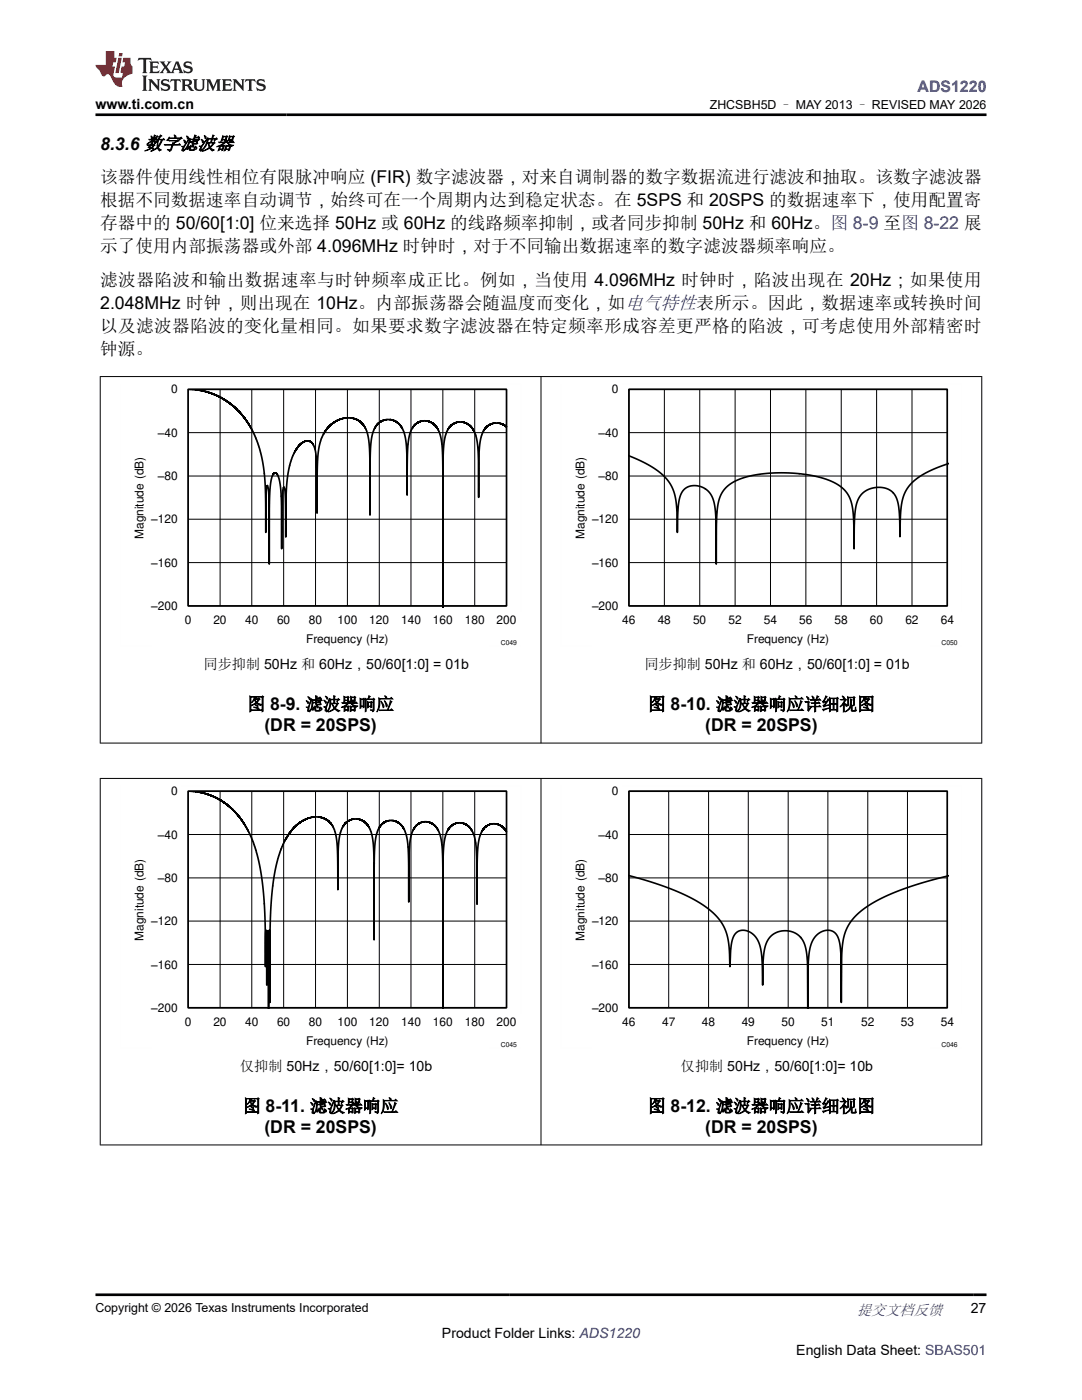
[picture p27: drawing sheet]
<svg xmlns="http://www.w3.org/2000/svg" width="216mm" height="279mm" viewBox="0 0 216 279" stroke-linecap="round" stroke-linejoin="round" font-family="sans-serif">
<defs><g id="words">
<g font-size="3.5">
<text x="20" y="29.8">8.3.6 数字滤波器</text>
<text x="20" y="36.5">该器件使用线性相位有限脉冲响应 (FIR) 数字滤波器，对来自调制器的数字数据流进行滤波和抽取。该数字滤波器</text>
<text x="20" y="41.1">根据不同数据速率自动调节，始终可在一个周期内达到稳定状态。在 5SPS 和 20SPS 的数据速率下，使用配置寄</text>
<text x="20" y="45.7">存器中的 50/60[1:0] 位来选择 50Hz 或 60Hz 的线路频率抑制，或者同步抑制 50Hz 和 60Hz。图 8-9 至图 8-22 展</text>
<text x="20" y="50.3">示了使用内部振荡器或外部 4.096MHz 时钟时，对于不同输出数据速率的数字滤波器频率响应。</text>
<text x="20" y="57">滤波器陷波和输出数据速率与时钟频率成正比。例如，当使用 4.096MHz 时钟时，陷波出现在 20Hz；如果使用</text>
<text x="20" y="61.6">2.048MHz 时钟，则出现在 10Hz。内部振荡器会随温度而变化，如电气特性表所示。因此，数据速率或转换时间</text>
<text x="20" y="70.8">钟源。</text>
<text x="20" y="66.2">以及滤波器陷波的变化量相同。如果要求数字滤波器在特定频率形成容差更严格的陷波，可考虑使用外部精密时</text>
<text x="49.4" y="141.7">图 8-9. 滤波器响应</text>
<text x="129.3" y="141.7">图 8-10. 滤波器响应详细视图</text>
<text x="52.8" y="146">(DR = 20SPS)</text>
<text x="140.7" y="146">(DR = 20SPS)</text>
<text x="48.5" y="221.9">图 8-11. 滤波器响应</text>
<text x="129.3" y="221.9">图 8-12. 滤波器响应详细视图</text>
<text x="52.8" y="226.2">(DR = 20SPS)</text>
<text x="140.7" y="226.2">(DR = 20SPS)</text>
</g>
<text font-size="3.2" fill="#00f" x="183.1" y="18.3">ADS1220</text>
<text font-size="3" fill="#00f" x="171" y="262.4">提交文档反馈</text>
<g font-size="2.8">
<text x="19" y="21.7">www.ti.com.cn</text>
<text x="40.6" y="133.4">同步抑制 50Hz 和 60Hz，50/60[1:0] = 01b</text>
<text x="128.6" y="133.4">同步抑制 50Hz 和 60Hz，50/60[1:0] = 01b</text>
<text x="47.9" y="213.6">仅抑制 50Hz，50/60[1:0]= 10b</text>
<text x="135.9" y="213.6">仅抑制 50Hz，50/60[1:0]= 10b</text>
<text x="193.7" y="262.1">27</text>
<text x="88.2" y="266.9">Product Folder Links: ADS1220</text>
<text x="158.9" y="270.3">English Data Sheet: SBAS501</text>
</g>
<g font-size="2.5">
<text x="141.6" y="21.8">ZHCSBH5D – MAY 2013 – REVISED MAY 2026</text>
<text x="19" y="261.8">Copyright © 2026 Texas Instruments Incorporated</text>
</g>
<g font-size="2.4">
<text x="34.2" y="78.5">0</text>
<text x="122.1" y="78.5">0</text>
<text x="31.5" y="87.2">±40</text>
<text x="119.5" y="87.2">±40</text>
<text x="31.5" y="95.8">±80</text>
<text x="119.5" y="95.8">±80</text>
<text x="28.7" y="107.5" transform="rotate(-90 28.7 107.5)">Magnitude (dB)</text>
<text x="30.2" y="104.5">±120</text>
<text x="116.6" y="107.5" transform="rotate(-90 116.6 107.5)">Magnitude (dB)</text>
<text x="118.1" y="104.5">±120</text>
<text x="30.2" y="113.1">±160</text>
<text x="118.1" y="113.1">±160</text>
<text x="30.2" y="121.8">±200</text>
<text x="36.9" y="124.6">0</text>
<text x="42.6" y="124.6">20</text>
<text x="48.9" y="124.6">40</text>
<text x="55.3" y="124.6">60</text>
<text x="61.6" y="124.6">80</text>
<text x="67.3" y="124.6">100</text>
<text x="73.7" y="124.6">120</text>
<text x="80" y="124.6">140</text>
<text x="86.4" y="124.6">160</text>
<text x="92.7" y="124.6">180</text>
<text x="99.1" y="124.6">200</text>
<text x="118.1" y="121.8">±200</text>
<text x="124.2" y="124.6">46</text>
<text x="131.2" y="124.6">48</text>
<text x="138.3" y="124.6">50</text>
<text x="145.4" y="124.6">52</text>
<text x="152.4" y="124.6">54</text>
<text x="159.5" y="124.6">56</text>
<text x="166.5" y="124.6">58</text>
<text x="173.6" y="124.6">60</text>
<text x="180.7" y="124.6">62</text>
<text x="187.7" y="124.6">64</text>
<text x="61.1" y="128.4">Frequency (Hz)</text>
<text x="149" y="128.4">Frequency (Hz)</text>
<text x="34.2" y="158.7">0</text>
<text x="122.1" y="158.7">0</text>
<text x="31.5" y="167.4">±40</text>
<text x="119.5" y="167.4">±40</text>
<text x="31.5" y="176">±80</text>
<text x="119.5" y="176">±80</text>
<text x="30.2" y="184.7">±120</text>
<text x="118.1" y="184.7">±120</text>
<text x="28.6" y="187.7" transform="rotate(-90 28.6 187.7)">Magnitude (dB)</text>
<text x="116.6" y="187.7" transform="rotate(-90 116.6 187.7)">Magnitude (dB)</text>
<text x="30.2" y="193.3">±160</text>
<text x="118.1" y="193.3">±160</text>
<text x="30.2" y="202">±200</text>
<text x="118.1" y="202">±200</text>
<text x="36.9" y="204.8">0</text>
<text x="42.6" y="204.8">20</text>
<text x="48.9" y="204.8">40</text>
<text x="55.3" y="204.8">60</text>
<text x="61.1" y="208.6">Frequency (Hz)</text>
<text x="61.6" y="204.8">80</text>
<text x="67.3" y="204.8">100</text>
<text x="73.7" y="204.8">120</text>
<text x="80" y="204.8">140</text>
<text x="86.4" y="204.8">160</text>
<text x="92.7" y="204.8">180</text>
<text x="99.1" y="204.8">200</text>
<text x="124.2" y="204.8">46</text>
<text x="132.1" y="204.8">47</text>
<text x="140.1" y="204.8">48</text>
<text x="148" y="204.8">49</text>
<text x="149" y="208.6">Frequency (Hz)</text>
<text x="155.9" y="204.8">50</text>
<text x="163.9" y="204.8">51</text>
<text x="171.8" y="204.8">52</text>
<text x="179.8" y="204.8">53</text>
<text x="187.7" y="204.8">54</text>
</g>
<g font-size="1.4">
<text x="99.9" y="128.8">C049</text>
<text x="187.9" y="128.8">C050</text>
<text x="99.9" y="209">C045</text>
<text x="187.9" y="209">C046</text>
</g>
</g></defs>
<g fill="none" stroke="#000" stroke-width=".2">
<path d="M19.9 75.2h176.1M20 75.1v73.3M37.6 77.7h63.5v43.2h-63.5zM43.9 77.7v43.2M50.2 77.7v43.2M56.6 77.7v43.2M63 77.7v43.2M69.3 77.7v43.2M75.7 77.7v43.2M82 77.7v43.2M88.4 77.7v43.2M94.7 77.7v43.2"/>
<path d="M107.9 75.1v73.3M125.5 77.7h63.5v43.2h-63.5zM132.6 77.7v43.2M139.6 77.7v43.2M146.7 77.7v43.2M153.7 77.7v43.2M160.8 77.7v43.2M167.9 77.7v43.2M174.9 77.7v43.2M182 77.7v43.2M195.9 75.1v73.3M37.6 95h63.5"/>
<path d="M37.6 86.3h63.5M125.5 95h63.5M125.5 86.3h63.5M37.6 112.3h63.5M37.6 103.6h63.5M125.5 112.3h63.5M125.5 103.6h63.5M19.9 148.3h176.1M19.9 155.4h176.1M20 155.3v73.3M37.6 157.9h63.5v43.2h-63.5zM43.9 157.9v43.2"/>
<path d="M50.2 157.9v43.2M56.6 157.9v43.2M63 157.9v43.2M69.3 157.9v43.2M75.7 157.9v43.2M82 157.9v43.2M88.4 157.9v43.2M94.7 157.9v43.2M107.9 155.3v73.3M125.5 157.9h63.5v43.2h-63.5zM133.4 157.9v43.2M141.4 157.9v43.2"/>
<path d="M149.3 157.9v43.2M157.3 157.9v43.2M165.2 157.9v43.2M173.2 157.9v43.2M181.1 157.9v43.2M195.9 155.3v73.3M37.6 175.2h63.5M37.6 166.5h63.5M125.5 175.2h63.5M125.5 166.5h63.5M37.6 192.5h63.5M37.6 183.8h63.5"/>
<path d="M125.5 192.5h63.5M125.5 183.8h63.5M19.9 228.5h176.1"/>
</g>
<g fill="none" stroke="#000" stroke-width=".33">
<path d="M37.5 77.7h63.6v43.2h-63.6zM37.5 77.7l1.8 .1 1.7 .3 1.6 .5 1.6 .8 1.4 .9 1.5 1.2 1.2 1.3 1.1 1.4M125.5 77.7h63.5v43.2h-63.5zM49.4 84.2l1.1 2 .8 1.9 .7 2.3 .5 2.3 .4 4.8 .1 8.8 .1-7.3 .2-2.1 .2 .5 .2 3.2v12l.1-14.5 .4-2.7 .3-.7 .3-.3 .5 .2 .4 .9 .4 3.6M57.8 92.9l-.4 2.1-.3 2.7-.1 9.4v-7.6l-.1-1.6-.2-.6-.3 1.1-.2 11.1-.1-10.5M62.9 89.7l-.4-1-.6-.6-.7-.1-.8 .3-.8 .7-.7 1-.6 1.3-.5 1.6M81.4 88.6l-.2 10.2-.1-9.5-.2-2.1-.5-1.5-.5-.8-.6-.6-.8-.4-.9-.2-.9 .1-.7 .3-.7 .6-.5 .8-.6 1.6-.3 2.4-.1 13.3-.1-13.9-.4-2.6-.9-1.6-.7-.7-1-.5-1-.1-1.4 .1-1.1 .5-1.1 .7-.9 .9-.7 1.1-.7 1.9-.4 2.5-.1 11.3-.1-9.2-.3-3.5M81.4 88.6l.4-2 .6-1.4 1-.9 1.4-.3 1.3 .3 1 1 .7 1.4 .4 1.9M94.9 86.9l-.5-1.2-.8-.9-1-.5-1.1-.1-1 .4-.8 .7-.6 .9-.4 1.4-.2 2-.1 3.1v28.5v-26.4l-.2-6.2M98.3 84.5h1.4l1.4 .7M98.3 84.5l-.9 .4-.7 .7-.5 1-.3 1.3-.3 3.3-.1 8.1-.1-8.9-.1-2-.4-1.5M125.4 90.9l3 1.3 2.4 1.4 1.7 1.4 1.2 1.5 .8 1.7 .4 1.8 .3 6.3 .2-5.5 .3-1.6 .4-1 .8-.9 1.2-.4 1.4 .1 1.2 .6"/>
<path d="M140.7 97.5l.7 .6 .6 .8 .6 2.2 .3 3.4v8.1l.1-9 .4-3.6 .5-1.4 .9-1.2 1.2-1 1.4-.7 2-.7 2.5-.4 2.8-.2h2.9l2.9 .3 2.5 .4 2.3 .7 1.8 .9 1 .7 .8 .9 .6 1 .4 1.2 .4 3 .1 6 .2-7.4 .4-1.8 .6-1.3 .6-.6 .8-.6 1.9-.5 2 .2 .8 .4 .5 .5M189.3 92.5l-3 1.1-2.2 1.1-1.9 1.4-1.1 1.4-.8 1.4-.4 1.8-.2 2.1-.1 4.3-.1-3.7-.2-2.5-.4-1.5-.7-1.1M37.5 157.9h63.6v43.2h-63.6zM37.5 157.9l1.8 .1 1.7 .4 1.7 .6 1.6 .9 1.5 1.1 1.3 1.2 1.2 1.6 1.1 1.7M125.5 157.9h63.5v43.2h-63.5zM49.4 165.5l1.2 2.9 1 3.3 .7 4 .4 4.7M71.3 163.4l1.2 .5 .9 .8 .6 1.3 .4 1.6 .2 4.4 .1 15.6v-15.4M71.3 163.4l-1.1 .1-1 .6-.7 .8-.6 1.3-.4 3.1-.1 8.3v-6.8l-.2-3.3-.6-2.2-.4-.8-.6-.6-1-.6-1.2-.3-1.3 .1-1.3 .5-1.2 .7-1.1 1.1-1 1.3-.9 1.6-.9 2.1-.6 2.4-.9 5.8-.3 7v14.5l-.1-14.4-.2 1.6v14.1l-.1-14.5-.1-1.2-.1 2.3-.1 8.6v-9.7l-.1-1.2-.1 7.2-.3-12.6M81.4 169.1l-.4-2.7-.4-1-.5-.7-.7-.6-.8-.3-.8-.1-.9 .3-1.1 .9-.7 1.6-.3 2.2-.1 3.7M88.2 168.6l-.3-1.6-.4-1.1-.5-.9-.9-.7-1-.3-.9 .1-1 .5-.7 .9-.5 1.5-.3 2.2-.1 10.8-.2-11M98.3 164.4h.8l.8 .3 .6 .6 .6 .7M98.3 164.4l-1 .3-.8 .7-.6 1-.4 1.3-.3 3.5v9.3l-.1-10.7-.3-2.2-.5-1.5-.5-.9-.7-.6-.9-.3-.9-.1-.8 .3-.7 .6-.6 .8-.4 1.1-.3 2.1-.1 3.5v28.8v-26.7l-.2-6.2"/>
<path d="M125.4 174.7l5.4 1.6 4.7 1.8 3.7 1.8 2.9 2.1 1.8 2 1 2.2 .6 2.7 .2 4 .2-4.4 .3-1.2 .5-.9 .7-.6 .9-.1 1 .1 .9 .6 1 1.3 .6 1.7 .3 2.8 .1 4.4 .2-6.3 .4-1.8 .7-1.3 .6-.6 .8-.5 1.7-.4 1.8 .4 .8 .4 .6 .6M189.3 174.8l-4.9 1.3-4.6 1.5-4 1.7-2.7 1.6-2.1 1.7-1.5 1.8-.9 1.9-.5 2.5a98.7 98.7 0 0 0-.2 11v.3l-.1-9.4-.3-2.9-.4-1-.7-.8-.9-.3h-1l-1 .5-.9 .8-.6 1.1-.4 1.2-.3 3-.1 9.1M159.7 187.1l.9 1.4 .4 2.2 .2 10.7"/>
</g>
<g fill="none" stroke="#fefefe" stroke-width=".2" stroke-dasharray=".4 .1" stroke-linecap="butt">
<path d="M24 76.6v52.4M36.3 76.6h67.7M104 76.6v45.5M111.9 76.6v52.4M124.2 76.6h67.7M191.9 76.6v45.5M24 128.9h6.2M97.8 128.9h6.2M111.9 128.9h6.2M185.7 128.9h6.2M24 156.8v52.4M36.3 156.8h67.7"/>
<path d="M104 156.8v45.5M111.9 156.8v52.4M124.2 156.8h67.7M191.9 156.8v45.5M24 209.1h6.2M97.8 209.1h6.2M111.9 209.1h6.2M185.7 209.1h6.2"/>
</g>
<path d="M27.7 11.6l-.2 .5 .5-.2h.6v.1v2.2l-.2 .4h1l-.2-.4v-2.2v-.1h.5l.5 .2-.1-.5zM29.8 12.3l.2 .4v1.5l-.2 .4h1.9l.1-.6a1.08 1.08 0 0 1-1.3 .2v-.7h.6l.4 .2v-.7l-.4 .2h-.6v-.5l.2-.2a1 1 0 0 1 1 .3l-.1-.5zM31.8 12.3l1 1.1-1 1.2h.9l-.2-.2 .4-.8 .5 .8-.2 .2h1.6l-.2-.2 .1-.5h1l.1 .5-.1 .2h.9l-.2-.3-.8-2h-.5l-1 2.2-.8-1.1 .9-1.1h-.8l.2 .2-.5 .6-.3-.6 .1-.2zM35.2 12.7l.4 1h-.8zM36.8 12.4a.65 .65 0 0 0-.2 .7 .65 .65 0 0 0 .6 .5l.7 .1 .1 .3a.79 .79 0 0 1-.7 .4 .79 .79 0 0 1-.7-.5l.1 .7 .2-.1a.93 .93 0 0 0 1.1 .1 .93 .93 0 0 0 .4-1 1.46 1.46 0 0 0-1.2-.6l-.1-.3a1.09 1.09 0 0 1 1.2 .2l-.2-.6-.1 .1-.6-.2zM28.4 15.1l.2 .4v2.2l-.2 .4h1l-.2-.4v-2.2l.2-.4zM29.6 15.8l.2 .4v1.5l-.2 .4h.8l-.3-.4v-1.3l1.7 1.8v-2l.2-.4h-.8l.2 .2 .1 1.1-1.2-1.3zM32.3 15.9a.65 .65 0 0 0-.2 .8 .65 .65 0 0 0 .7 .4l.6 .2 .1 .2a.79 .79 0 0 1-.7 .4 .79 .79 0 0 1-.7-.5l.1 .7 .2-.1a.93 .93 0 0 0 1.1 .1 .93 .93 0 0 0 .4-.9 1.46 1.46 0 0 0-1.2-.6l-.1-.4a1.09 1.09 0 0 1 1.2 .2l-.2-.6-.1 .1-.6-.1zM34.1 15.8l-.1 .6a.63 .63 0 0 1 .7-.3l.1 1.6-.3 .4h1l-.2-.4v-1.6a.66 .66 0 0 1 .8 .3l-.1-.6zM36.2 15.8l.2 .4v1.5l-.2 .4h.9l-.2-.2v-.7h.5l.1 .2a.79 .79 0 0 0 1.2 .6l-1-.9a.61 .61 0 0 0 .6-.6 .61 .61 0 0 0-.5-.7zM36.9 16.1h.2a.47 .47 0 0 1 .5 .1 .47 .47 0 0 1 .1 .5l-.2 .1-.6 .1zM38.5 15.8l.2 .2a2.27 2.27 0 0 0 .4 2 1.04 1.04 0 0 0 1.7-.7v-1.3l.2-.2h-.8l.2 .4v1.1a.6 .6 0 0 1-.6 .6 .6 .6 0 0 1-.6-.6v-1.1l.3-.4zM41.1 15.8l.2 .4v1.5l-.2 .4h.7l-.2-.4v-1.4l.9 1.9 .8-1.9v1.4l-.2 .4h1l-.3-.4v-1.5l.3-.4h-.8l-.7 1.5-.7-1.5zM44.3 15.8l.2 .4v1.5l-.2 .4h1.9l.1-.6a1.09 1.09 0 0 1-1.3 .2v-.7h.6l.4 .2v-.6l-.4 .2h-.6v-.6l.2-.1a1.01 1.01 0 0 1 1 .3l-.1-.6zM46.4 15.8l.3 .4v1.5l-.3 .4h.8l-.2-.4v-1.3l1.6 1.8v-2l.2-.4h-.7l.2 .2v1.1l-1.2-1.3zM49 15.8l-.1 .6a.63 .63 0 0 1 .8-.3v1.6l-.3 .4h1l-.2-.4v-1.6a.66 .66 0 0 1 .8 .3l-.1-.6zM51.4 15.9a.65 .65 0 0 0-.2 .8 .65 .65 0 0 0 .6 .4l.6 .2 .2 .2a.79 .79 0 0 1-.8 .4 .79 .79 0 0 1-.6-.5l.1 .7 .2-.1a.93 .93 0 0 0 1 .1 .93 .93 0 0 0 .5-.9 1.46 1.46 0 0 0-1.3-.6l-.1-.4a1.09 1.09 0 0 1 1.3 .2l-.2-.6-.2 .1-.5-.1z" fill="#231f20"/>
<path d="M21.1 10.2v2.8h-2.1l.1 .3 .9 1a.95 .95 0 0 0 .9 .9 .59 .59 0 0 1 .6-.4 .59 .59 0 0 1 .5 .4l.4 .7a1.59 1.59 0 0 0 2.1 1.4 1.61 1.61 0 0 1 1-2.3l1-.3-.1-1.5a1.59 1.59 0 0 1-.4-1.7h-1.4l-.2 .9h.5l-.1 .9h-.5l-.2 1v.2l.4 .1-.2 .9h-.6a.73 .73 0 0 1-1.1-.7l.3-1.5h-.5l.2-.9h.5l.2-.9h-.5v-1.3zM23.6 11.5l-.6 3.1h.7l.6-3.1zM23.8 10.6l-.1 .6h.7l.1-.6z" fill="#ed1c24"/>
<path d="M19 22.9h177.8M19 258.4h177.8" fill="none" stroke="#000" stroke-width=".53"/>
<use href="#words"/>
</svg>
